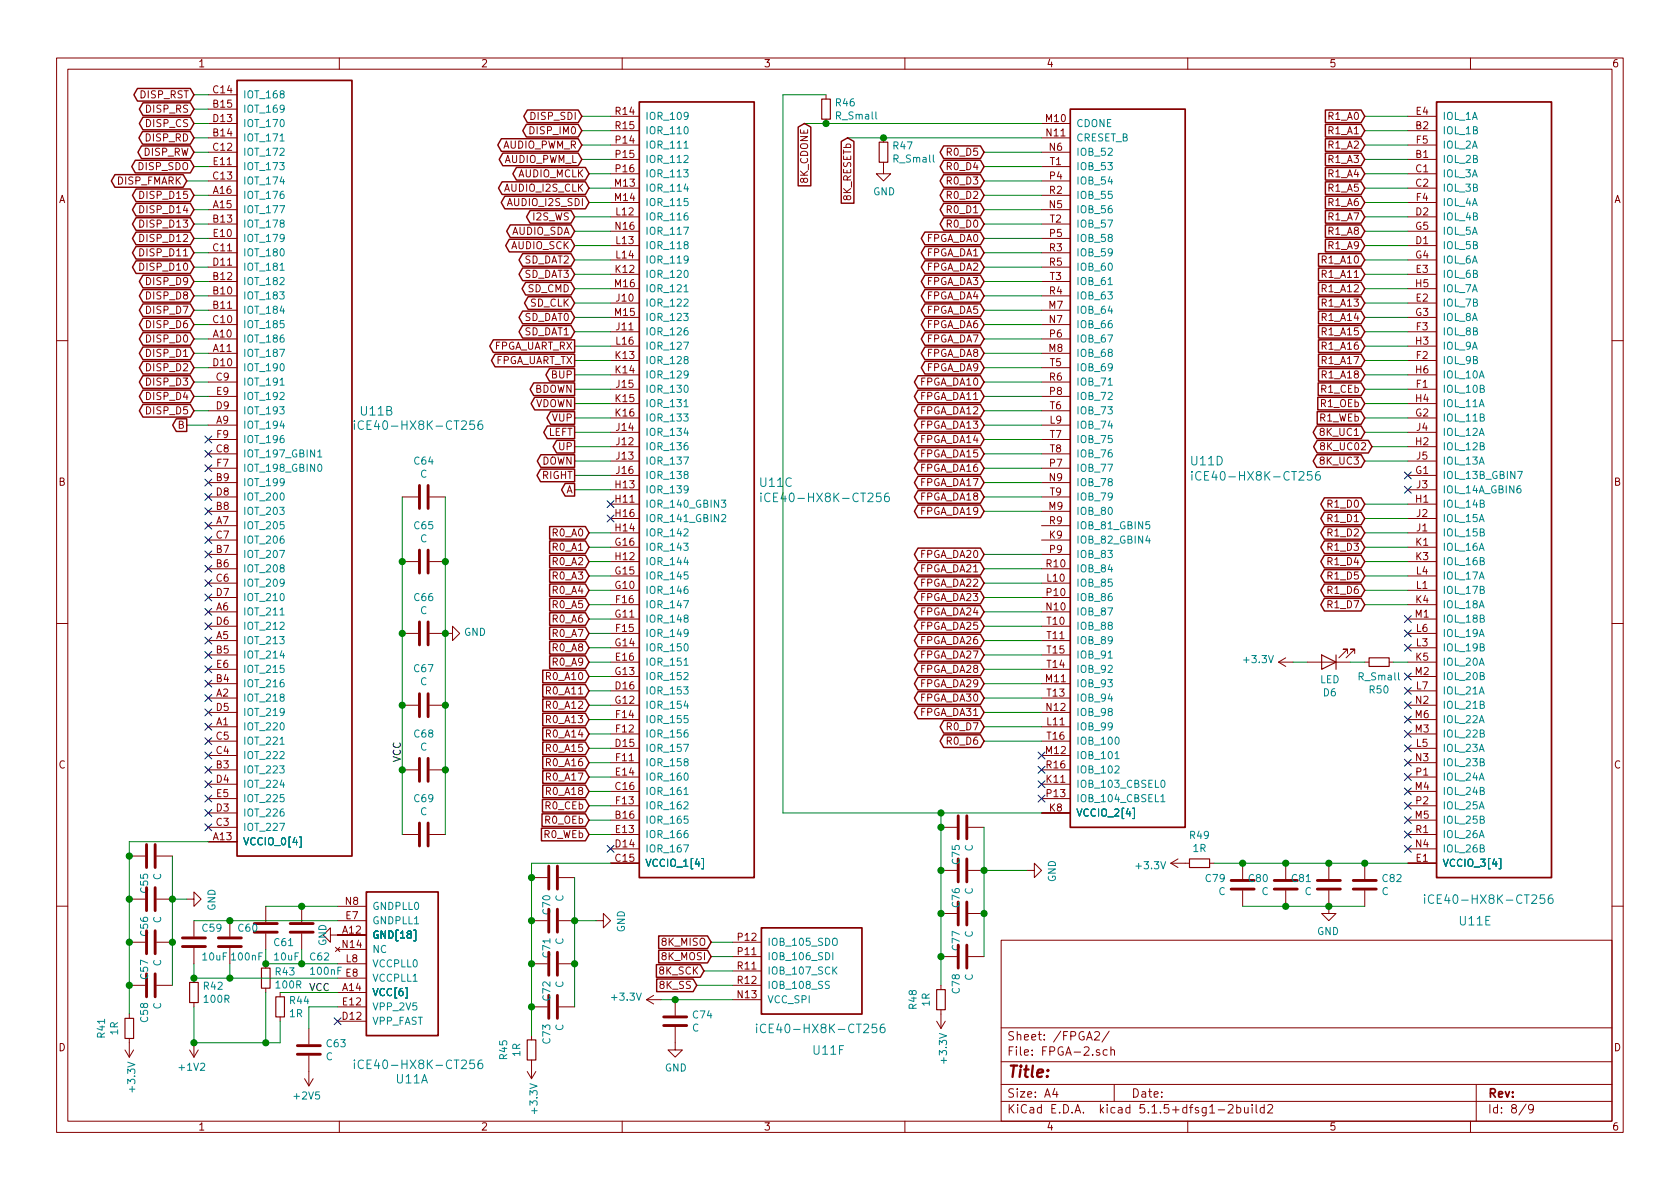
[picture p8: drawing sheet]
<svg xmlns="http://www.w3.org/2000/svg" width="297mm" height="210mm" viewBox="0 0 297 210" stroke-linecap="round" stroke-linejoin="round" font-family="sans-serif">
<defs><g id="words">
<text font-size="2.8" fill="#840000" x="178" y="190.5">Title:</text>
<g font-size="2.1" fill="#008484">
<text x="63.9" y="73.5">U11B</text>
<text x="64.3" y="76">iCE40-HX8K-CT256</text>
<text x="210.7" y="82.3">U11D</text>
<text x="134.5" y="86.1">U11C</text>
<text x="136.2" y="88.8">iCE40-HX8K-CT256</text>
<text x="212.4" y="85">iCE40-HX8K-CT256</text>
<text x="253.5" y="159.8">iCE40-HX8K-CT256</text>
<text x="258.2" y="163.6">U11E</text>
<text x="135.4" y="182.7">iCE40-HX8K-CT256</text>
<text x="64.3" y="189">iCE40-HX8K-CT256</text>
<text x="70.1" y="191.6">U11A</text>
<text x="143.9" y="186.5">U11F</text>
</g>
<g font-size="2.1" fill="#840000">
<text x="178" y="184">Sheet: /FPGA2/</text>
<text x="178" y="186.7">File: FPGA-2.sch</text>
<text x="178" y="196.9">KiCad E.D.A. kicad 5.1.5+dfsg1-2build2</text>
<text x="178" y="194.1">Size: A4</text>
<text x="200" y="194.1">Date:</text>
<text x="263" y="194.1">Rev:</text>
<text x="263" y="196.9">Id: 8/9</text>
</g>
<g font-size="1.8" fill="#840000">
<text x="35" y="11.9">1</text>
<text x="85" y="11.9">2</text>
<text x="135" y="11.9">3</text>
<text x="185" y="11.9">4</text>
<text x="235" y="11.9">5</text>
<text x="285" y="11.9">6</text>
<text x="24.8" y="17.4">DISP_RST</text>
<text x="37.7" y="16.5">C14</text>
<text x="25.9" y="19.9">DISP_RS</text>
<text x="25.9" y="22.5">DISP_CS</text>
<text x="37.7" y="19">B15</text>
<text x="37.7" y="21.6">D13</text>
<text x="94" y="21.2">DISP_SDI</text>
<text x="94" y="23.7">DISP_IM0</text>
<text x="108.9" y="20.3">R14</text>
<text x="108.9" y="22.9">R15</text>
<text x="185" y="21.6">M10</text>
<text x="235" y="23.7">R1_A1</text>
<text x="235" y="21.2">R1_A0</text>
<text x="250.3" y="22.9">B2</text>
<text x="250.4" y="20.3">E4</text>
<text x="25.5" y="27.6">DISP_RW</text>
<text x="25.8" y="25">DISP_RD</text>
<text x="37.7" y="24.1">B14</text>
<text x="37.7" y="26.7">C12</text>
<text x="37.8" y="29.2">E11</text>
<text x="88.8" y="26.3">AUDIO_PWM_R</text>
<text x="89" y="28.8">AUDIO_PWM_L</text>
<text x="108.9" y="25.4">P14</text>
<text x="108.9" y="27.9">P15</text>
<text x="167.7" y="27.6">R0_D5</text>
<text x="185.1" y="24.1">N11</text>
<text x="185.6" y="26.7">N6</text>
<text x="185.7" y="29.2">T1</text>
<text x="235" y="28.8">R1_A3</text>
<text x="235" y="26.3">R1_A2</text>
<text x="250.3" y="27.9">B1</text>
<text x="250.4" y="25.4">F5</text>
<text x="10.4" y="35.9">A</text>
<text x="20.7" y="32.6">DISP_FMARK</text>
<text x="24.6" y="30.1">DISP_SDO</text>
<text x="25.1" y="35.2">DISP_D15</text>
<text x="37.7" y="31.7">C13</text>
<text x="37.7" y="34.3">A16</text>
<text x="89.4" y="33.9">AUDIO_I2S_CLK</text>
<text x="91.6" y="31.4">AUDIO_MCLK</text>
<text x="108.8" y="33">M13</text>
<text x="108.8" y="35.6">M14</text>
<text x="108.9" y="30.5">P16</text>
<text x="142.9" y="32.3" transform="rotate(-90 142.9 32.3)">8K_CDONE</text>
<text x="150.5" y="35.4" transform="rotate(-90 150.5 35.4)">8K_RESETb</text>
<text x="167.7" y="32.6">R0_D3</text>
<text x="167.7" y="30.1">R0_D4</text>
<text x="167.7" y="35.2">R0_D2</text>
<text x="185.6" y="34.3">R2</text>
<text x="185.6" y="31.7">P4</text>
<text x="235" y="33.9">R1_A5</text>
<text x="235" y="31.4">R1_A4</text>
<text x="250.3" y="30.5">C1</text>
<text x="250.3" y="33">C2</text>
<text x="250.4" y="35.6">F4</text>
<text x="285.4" y="35.9">A</text>
<text x="25.1" y="40.3">DISP_D13</text>
<text x="25.1" y="37.7">DISP_D14</text>
<text x="37.7" y="36.8">A15</text>
<text x="37.7" y="39.4">B13</text>
<text x="37.8" y="41.9">E10</text>
<text x="90.1" y="36.4">AUDIO_I2S_SDI</text>
<text x="90.4" y="41.5">AUDIO_SDA</text>
<text x="94.3" y="39">I2S_WS</text>
<text x="108.9" y="40.6">N16</text>
<text x="109" y="38.1">L12</text>
<text x="167.7" y="40.3">R0_D0</text>
<text x="167.7" y="37.7">R0_D1</text>
<text x="185.6" y="36.8">N5</text>
<text x="185.6" y="41.9">P5</text>
<text x="185.7" y="39.4">T2</text>
<text x="235" y="41.5">R1_A8</text>
<text x="235" y="39">R1_A7</text>
<text x="235" y="36.4">R1_A6</text>
<text x="250.3" y="40.6">G5</text>
<text x="250.3" y="38.1">D2</text>
<text x="25.1" y="47.9">DISP_D10</text>
<text x="25.1" y="45.3">DISP_D11</text>
<text x="25.1" y="42.8">DISP_D12</text>
<text x="37.7" y="44.4">C11</text>
<text x="37.7" y="47">D11</text>
<text x="90.4" y="44.1">AUDIO_SCK</text>
<text x="92.8" y="46.6">SD_DAT2</text>
<text x="109" y="43.2">L13</text>
<text x="109" y="45.7">L14</text>
<text x="163.8" y="42.8">FPGA_DA0</text>
<text x="163.8" y="45.3">FPGA_DA1</text>
<text x="163.8" y="47.9">FPGA_DA2</text>
<text x="185.6" y="44.4">R3</text>
<text x="185.6" y="47">R5</text>
<text x="234" y="46.6">R1_A10</text>
<text x="235" y="44.1">R1_A9</text>
<text x="250.3" y="45.7">G4</text>
<text x="250.3" y="43.2">D1</text>
<text x="26.1" y="50.4">DISP_D9</text>
<text x="26.1" y="53">DISP_D8</text>
<text x="37.7" y="49.5">B12</text>
<text x="37.7" y="52.1">B10</text>
<text x="92.8" y="49.1">SD_DAT3</text>
<text x="93.3" y="51.7">SD_CMD</text>
<text x="108.8" y="50.8">M16</text>
<text x="108.9" y="48.3">K12</text>
<text x="109" y="53.3">J10</text>
<text x="163.8" y="50.4">FPGA_DA3</text>
<text x="163.8" y="53">FPGA_DA4</text>
<text x="185.6" y="52.1">R4</text>
<text x="185.7" y="49.5">T3</text>
<text x="234" y="51.7">R1_A12</text>
<text x="234" y="49.1">R1_A11</text>
<text x="250.3" y="50.8">H5</text>
<text x="250.4" y="48.3">E3</text>
<text x="250.4" y="53.3">E2</text>
<text x="26.1" y="58">DISP_D6</text>
<text x="26.1" y="55.5">DISP_D7</text>
<text x="37.7" y="54.6">B11</text>
<text x="37.7" y="57.1">C10</text>
<text x="37.7" y="59.7">A10</text>
<text x="92.8" y="59.3">SD_DAT1</text>
<text x="92.8" y="56.8">SD_DAT0</text>
<text x="93.7" y="54.2">SD_CLK</text>
<text x="108.8" y="55.9">M15</text>
<text x="109" y="58.4">J11</text>
<text x="163.8" y="58">FPGA_DA6</text>
<text x="163.8" y="55.5">FPGA_DA5</text>
<text x="185.5" y="54.6">M7</text>
<text x="185.6" y="57.1">N7</text>
<text x="185.6" y="59.7">P6</text>
<text x="234" y="56.8">R1_A14</text>
<text x="234" y="59.3">R1_A15</text>
<text x="234" y="54.2">R1_A13</text>
<text x="250.3" y="55.9">G3</text>
<text x="250.4" y="58.4">F3</text>
<text x="26.1" y="65.7">DISP_D2</text>
<text x="26.1" y="63.1">DISP_D1</text>
<text x="26.1" y="60.6">DISP_D0</text>
<text x="37.7" y="62.2">A11</text>
<text x="37.7" y="64.8">D10</text>
<text x="87.1" y="61.8">FPGA_UART_RX</text>
<text x="87.3" y="64.4">FPGA_UART_TX</text>
<text x="108.9" y="63.5">K13</text>
<text x="109" y="61">L16</text>
<text x="163.8" y="60.6">FPGA_DA7</text>
<text x="163.8" y="63.1">FPGA_DA8</text>
<text x="163.8" y="65.7">FPGA_DA9</text>
<text x="185.5" y="62.2">M8</text>
<text x="185.7" y="64.8">T5</text>
<text x="234" y="64.4">R1_A17</text>
<text x="234" y="61.8">R1_A16</text>
<text x="250.3" y="61">H3</text>
<text x="250.4" y="63.5">F2</text>
<text x="26.1" y="70.7">DISP_D4</text>
<text x="26.1" y="68.2">DISP_D3</text>
<text x="38.3" y="67.3">C9</text>
<text x="38.3" y="69.8">E9</text>
<text x="94.5" y="69.5">BDOWN</text>
<text x="97.6" y="66.9">BUP</text>
<text x="108.9" y="66">K14</text>
<text x="108.9" y="71.1">K15</text>
<text x="109" y="68.6">J15</text>
<text x="162.8" y="68.2">FPGA_DA10</text>
<text x="162.8" y="70.7">FPGA_DA11</text>
<text x="185.6" y="67.3">R6</text>
<text x="185.6" y="69.8">P8</text>
<text x="233.7" y="69.5">R1_CEb</text>
<text x="234" y="66.9">R1_A18</text>
<text x="250.3" y="66">H6</text>
<text x="250.3" y="71.1">H4</text>
<text x="250.4" y="68.6">F1</text>
<text x="26.1" y="73.3">DISP_D5</text>
<text x="31.5" y="75.8">B</text>
<text x="38.3" y="72.4">D9</text>
<text x="38.3" y="74.9">A9</text>
<text x="38.4" y="77.5">F9</text>
<text x="94.6" y="72">VDOWN</text>
<text x="96.9" y="77.1">LEFT</text>
<text x="97.7" y="74.5">VUP</text>
<text x="108.9" y="73.7">K16</text>
<text x="109" y="76.2">J14</text>
<text x="162.8" y="73.3">FPGA_DA12</text>
<text x="162.8" y="75.8">FPGA_DA13</text>
<text x="185.7" y="72.4">T6</text>
<text x="185.7" y="74.9">L9</text>
<text x="185.7" y="77.5">T7</text>
<text x="233.3" y="74.5">R1_WEb</text>
<text x="233.6" y="72">R1_OEb</text>
<text x="233.7" y="77.1">8K_UC1</text>
<text x="250.3" y="73.7">G2</text>
<text x="250.5" y="76.2">J4</text>
<text x="38.3" y="80">C8</text>
<text x="38.4" y="82.5">F7</text>
<text x="95.8" y="82.2">DOWN</text>
<text x="98.9" y="79.6">UP</text>
<text x="109" y="78.7">J12</text>
<text x="109" y="81.3">J13</text>
<text x="109" y="83.8">J16</text>
<text x="162.8" y="83.4">FPGA_DA16</text>
<text x="162.8" y="80.9">FPGA_DA15</text>
<text x="162.8" y="78.4">FPGA_DA14</text>
<text x="185.6" y="82.5">P7</text>
<text x="185.7" y="80">T8</text>
<text x="233.7" y="82.2">8K_UC3</text>
<text x="234" y="79.6">8K_UC02</text>
<text x="250.3" y="83.8">G1</text>
<text x="250.3" y="78.7">H2</text>
<text x="250.5" y="81.3">J5</text>
<text x="10.4" y="85.9">B</text>
<text x="38.3" y="85.1">B9</text>
<text x="38.3" y="87.6">D8</text>
<text x="95.8" y="84.7">RIGHT</text>
<text x="100.1" y="87.2">A</text>
<text x="108.9" y="86.4">H13</text>
<text x="108.9" y="88.9">H11</text>
<text x="162.8" y="86">FPGA_DA17</text>
<text x="162.8" y="88.5">FPGA_DA18</text>
<text x="185.6" y="85.1">N9</text>
<text x="185.7" y="87.6">T9</text>
<text x="235" y="89.8">R1_D0</text>
<text x="250.3" y="88.9">H1</text>
<text x="250.5" y="86.4">J3</text>
<text x="285.4" y="85.9">B</text>
<text x="38.3" y="90.2">B8</text>
<text x="38.3" y="92.7">A7</text>
<text x="38.3" y="95.2">C7</text>
<text x="97.8" y="94.9">R0_A0</text>
<text x="108.9" y="91.4">H16</text>
<text x="108.9" y="94">H14</text>
<text x="162.8" y="91.1">FPGA_DA19</text>
<text x="185.5" y="90.2">M9</text>
<text x="185.6" y="92.7">R9</text>
<text x="185.6" y="95.2">K9</text>
<text x="235" y="94.9">R1_D2</text>
<text x="235" y="92.3">R1_D1</text>
<text x="250.5" y="91.4">J2</text>
<text x="250.5" y="94">J1</text>
<text x="38.3" y="97.8">B7</text>
<text x="38.3" y="100.3">B6</text>
<text x="97.8" y="99.9">R0_A2</text>
<text x="97.8" y="97.4">R0_A1</text>
<text x="108.8" y="96.5">G16</text>
<text x="108.8" y="101.6">G15</text>
<text x="108.9" y="99.1">H12</text>
<text x="162.8" y="101.2">FPGA_DA21</text>
<text x="162.8" y="98.7">FPGA_DA20</text>
<text x="185.1" y="100.3">R10</text>
<text x="185.6" y="97.8">P9</text>
<text x="235" y="99.9">R1_D4</text>
<text x="235" y="97.4">R1_D3</text>
<text x="250.3" y="96.5">K1</text>
<text x="250.3" y="99.1">K3</text>
<text x="250.4" y="101.6">L4</text>
<text x="38.3" y="102.9">C6</text>
<text x="38.3" y="105.4">D7</text>
<text x="38.3" y="107.9">A6</text>
<text x="97.8" y="102.5">R0_A3</text>
<text x="97.8" y="107.6">R0_A5</text>
<text x="97.8" y="105">R0_A4</text>
<text x="108.8" y="104.1">G10</text>
<text x="109" y="106.7">F16</text>
<text x="162.8" y="106.3">FPGA_DA23</text>
<text x="162.8" y="103.8">FPGA_DA22</text>
<text x="185.1" y="107.9">N10</text>
<text x="185.1" y="105.4">P10</text>
<text x="185.2" y="102.9">L10</text>
<text x="235" y="107.6">R1_D7</text>
<text x="235" y="105">R1_D6</text>
<text x="235" y="102.5">R1_D5</text>
<text x="250.3" y="106.7">K4</text>
<text x="250.4" y="104.1">L1</text>
<text x="38.3" y="110.5">D6</text>
<text x="38.3" y="113">A5</text>
<text x="97.8" y="110.1">R0_A6</text>
<text x="97.8" y="112.6">R0_A7</text>
<text x="108.8" y="109.2">G11</text>
<text x="109" y="111.8">F15</text>
<text x="162.8" y="111.4">FPGA_DA25</text>
<text x="162.8" y="108.8">FPGA_DA24</text>
<text x="162.8" y="113.9">FPGA_DA26</text>
<text x="185.2" y="110.5">T10</text>
<text x="185.2" y="113">T11</text>
<text x="250.2" y="109.2">M1</text>
<text x="250.4" y="111.8">L6</text>
<text x="38.3" y="115.6">B5</text>
<text x="38.3" y="118.1">E6</text>
<text x="97.8" y="117.7">R0_A9</text>
<text x="97.8" y="115.2">R0_A8</text>
<text x="108.8" y="114.3">G14</text>
<text x="108.8" y="119.4">G13</text>
<text x="108.9" y="116.8">E16</text>
<text x="162.8" y="119">FPGA_DA28</text>
<text x="162.8" y="116.5">FPGA_DA27</text>
<text x="185.2" y="115.6">T15</text>
<text x="185.2" y="118.1">T14</text>
<text x="250.2" y="119.4">M2</text>
<text x="250.3" y="116.8">K5</text>
<text x="250.4" y="114.3">L3</text>
<text x="38.3" y="120.6">B4</text>
<text x="38.3" y="123.2">A2</text>
<text x="38.3" y="125.7">D5</text>
<text x="96.9" y="125.3">R0_A12</text>
<text x="96.9" y="122.8">R0_A11</text>
<text x="96.9" y="120.3">R0_A10</text>
<text x="108.8" y="124.5">G12</text>
<text x="108.9" y="121.9">D16</text>
<text x="162.8" y="124.1">FPGA_DA30</text>
<text x="162.8" y="121.5">FPGA_DA29</text>
<text x="185" y="120.6">M11</text>
<text x="185.1" y="125.7">N12</text>
<text x="185.2" y="123.2">T13</text>
<text x="250.3" y="124.5">N2</text>
<text x="250.4" y="121.9">L7</text>
<text x="38.3" y="128.3">A1</text>
<text x="38.3" y="130.8">C5</text>
<text x="96.9" y="127.9">R0_A13</text>
<text x="96.9" y="130.4">R0_A14</text>
<text x="109" y="127">F14</text>
<text x="109" y="129.5">F12</text>
<text x="162.8" y="126.6">FPGA_DA31</text>
<text x="167.7" y="129.2">R0_D7</text>
<text x="167.7" y="131.7">R0_D6</text>
<text x="185.2" y="128.3">L11</text>
<text x="185.2" y="130.8">T16</text>
<text x="250.2" y="127">M6</text>
<text x="250.2" y="129.5">M3</text>
<text x="10.4" y="135.9">C</text>
<text x="38.3" y="133.3">C4</text>
<text x="38.3" y="135.9">B3</text>
<text x="96.9" y="133">R0_A15</text>
<text x="96.9" y="135.5">R0_A16</text>
<text x="108.9" y="132.1">D15</text>
<text x="108.9" y="137.2">E14</text>
<text x="109" y="134.6">F11</text>
<text x="185" y="133.3">M12</text>
<text x="185.1" y="135.9">R16</text>
<text x="250.3" y="134.6">N3</text>
<text x="250.4" y="137.2">P1</text>
<text x="250.4" y="132.1">L5</text>
<text x="285.4" y="135.9">C</text>
<text x="38.3" y="138.4">D4</text>
<text x="38.3" y="143.5">D3</text>
<text x="38.3" y="141">E5</text>
<text x="96.6" y="143.1">R0_CEb</text>
<text x="96.9" y="138">R0_A17</text>
<text x="96.9" y="140.6">R0_A18</text>
<text x="108.9" y="139.7">C16</text>
<text x="109" y="142.2">F13</text>
<text x="185.1" y="138.4">K11</text>
<text x="185.1" y="141">P13</text>
<text x="185.6" y="143.5">K8</text>
<text x="250.2" y="139.7">M4</text>
<text x="250.4" y="142.2">P2</text>
<text x="37.7" y="148.6">A13</text>
<text x="38.3" y="146">C3</text>
<text x="96.2" y="148.2">R0_WEb</text>
<text x="96.5" y="145.7">R0_OEb</text>
<text x="108.9" y="144.8">B16</text>
<text x="108.9" y="149.9">D14</text>
<text x="108.9" y="147.3">E13</text>
<text x="250.2" y="144.8">M5</text>
<text x="250.3" y="147.3">R1</text>
<text x="250.3" y="149.9">N4</text>
<text x="108.9" y="152.4">C15</text>
<text x="250.4" y="152.4">E1</text>
<text x="61.1" y="160">N8</text>
<text x="60.6" y="165.1">A12</text>
<text x="60.6" y="167.6">N14</text>
<text x="61.2" y="162.6">E7</text>
<text x="117.2" y="167.3">8K_MISO</text>
<text x="130.5" y="166.4">P12</text>
<text x="55.1" y="172.4">100nF E8</text>
<text x="61.2" y="170.2">L8</text>
<text x="116.7" y="172.3">8K_SCK</text>
<text x="117.2" y="169.8">8K_MOSI</text>
<text x="130.5" y="171.4">R11</text>
<text x="130.5" y="174">R12</text>
<text x="130.5" y="168.9">P11</text>
<text x="60.6" y="175.3">A14</text>
<text x="60.7" y="177.8">E12</text>
<text x="116.8" y="174.9">8K_SS</text>
<text x="130.5" y="176.5">N13</text>
<text x="10.4" y="185.9">D</text>
<text x="60.6" y="180.3">D12</text>
<text x="285.4" y="185.9">D</text>
<text x="35" y="199.9">1</text>
<text x="85" y="199.9">2</text>
<text x="135" y="199.9">3</text>
<text x="185" y="199.9">4</text>
<text x="235" y="199.9">5</text>
<text x="285" y="199.9">6</text>
</g>
<g font-size="1.8" fill="#008484">
<text x="42.9" y="17.4">IOT_168</text>
<text x="42.9" y="19.9">IOT_169</text>
<text x="42.9" y="22.5">IOT_170</text>
<text x="114" y="21.2">IOR_109</text>
<text x="114" y="23.7">IOR_110</text>
<text x="147.8" y="18.8">R46</text>
<text x="148" y="21.1">R_Small</text>
<text x="190.2" y="22.5">CDONE</text>
<text x="255" y="21.2">IOL_1A</text>
<text x="255" y="23.7">IOL_1B</text>
<text x="42.9" y="25">IOT_171</text>
<text x="42.9" y="27.6">IOT_172</text>
<text x="114" y="26.3">IOR_111</text>
<text x="114" y="28.8">IOR_112</text>
<text x="158" y="26.4">R47</text>
<text x="158.1" y="28.7">R_Small</text>
<text x="190.2" y="25">CRESET_B</text>
<text x="190.2" y="27.6">IOB_52</text>
<text x="255" y="26.3">IOL_2A</text>
<text x="255" y="28.8">IOL_2B</text>
<text x="42.9" y="30.1">IOT_173</text>
<text x="42.9" y="32.6">IOT_174</text>
<text x="42.9" y="35.2">IOT_176</text>
<text x="114" y="31.4">IOR_113</text>
<text x="114" y="33.9">IOR_114</text>
<text x="154.4" y="34.5">GND</text>
<text x="190.2" y="30.1">IOB_53</text>
<text x="190.2" y="32.6">IOB_54</text>
<text x="190.2" y="35.2">IOB_55</text>
<text x="255" y="31.4">IOL_3A</text>
<text x="255" y="33.9">IOL_3B</text>
<text x="42.9" y="37.7">IOT_177</text>
<text x="42.9" y="40.3">IOT_178</text>
<text x="114" y="36.4">IOR_115</text>
<text x="114" y="39">IOR_116</text>
<text x="114" y="41.5">IOR_117</text>
<text x="190.2" y="37.7">IOB_56</text>
<text x="190.2" y="40.3">IOB_57</text>
<text x="255" y="36.4">IOL_4A</text>
<text x="255" y="39">IOL_4B</text>
<text x="255" y="41.5">IOL_5A</text>
<text x="42.9" y="42.8">IOT_179</text>
<text x="42.9" y="45.3">IOT_180</text>
<text x="42.9" y="47.9">IOT_181</text>
<text x="114" y="44.1">IOR_118</text>
<text x="114" y="46.6">IOR_119</text>
<text x="190.2" y="42.8">IOB_58</text>
<text x="190.2" y="45.3">IOB_59</text>
<text x="190.2" y="47.9">IOB_60</text>
<text x="255" y="44.1">IOL_5B</text>
<text x="255" y="46.6">IOL_6A</text>
<text x="42.9" y="50.4">IOT_182</text>
<text x="42.9" y="53">IOT_183</text>
<text x="114" y="49.1">IOR_120</text>
<text x="114" y="51.7">IOR_121</text>
<text x="190.2" y="50.4">IOB_61</text>
<text x="190.2" y="53">IOB_63</text>
<text x="255" y="49.1">IOL_6B</text>
<text x="255" y="51.7">IOL_7A</text>
<text x="42.9" y="55.5">IOT_184</text>
<text x="42.9" y="58">IOT_185</text>
<text x="114" y="54.2">IOR_122</text>
<text x="114" y="56.8">IOR_123</text>
<text x="114" y="59.3">IOR_126</text>
<text x="190.2" y="55.5">IOB_64</text>
<text x="190.2" y="58">IOB_66</text>
<text x="255" y="54.2">IOL_7B</text>
<text x="255" y="56.8">IOL_8A</text>
<text x="255" y="59.3">IOL_8B</text>
<text x="42.9" y="60.6">IOT_186</text>
<text x="42.9" y="63.1">IOT_187</text>
<text x="42.9" y="65.7">IOT_190</text>
<text x="114" y="61.8">IOR_127</text>
<text x="114" y="64.4">IOR_128</text>
<text x="190.2" y="60.6">IOB_67</text>
<text x="190.2" y="63.1">IOB_68</text>
<text x="190.2" y="65.7">IOB_69</text>
<text x="255" y="61.8">IOL_9A</text>
<text x="255" y="64.4">IOL_9B</text>
<text x="42.9" y="68.2">IOT_191</text>
<text x="42.9" y="70.7">IOT_192</text>
<text x="114" y="66.9">IOR_129</text>
<text x="114" y="69.5">IOR_130</text>
<text x="190.2" y="68.2">IOB_71</text>
<text x="190.2" y="70.7">IOB_72</text>
<text x="255" y="66.9">IOL_10A</text>
<text x="255" y="69.5">IOL_10B</text>
<text x="42.9" y="73.3">IOT_193</text>
<text x="42.9" y="75.8">IOT_194</text>
<text x="114" y="72">IOR_131</text>
<text x="114" y="74.5">IOR_133</text>
<text x="114" y="77.1">IOR_134</text>
<text x="190.2" y="73.3">IOB_73</text>
<text x="190.2" y="75.8">IOB_74</text>
<text x="255" y="72">IOL_11A</text>
<text x="255" y="74.5">IOL_11B</text>
<text x="255" y="77.1">IOL_12A</text>
<text x="42.9" y="78.4">IOT_196</text>
<text x="42.9" y="80.9">IOT_197_GBIN1</text>
<text x="42.9" y="83.4">IOT_198_GBIN0</text>
<text x="73.3" y="82.2">C64</text>
<text x="114" y="79.6">IOR_136</text>
<text x="114" y="82.2">IOR_137</text>
<text x="190.2" y="78.4">IOB_75</text>
<text x="190.2" y="80.9">IOB_76</text>
<text x="190.2" y="83.4">IOB_77</text>
<text x="255" y="79.6">IOL_12B</text>
<text x="255" y="82.2">IOL_13A</text>
<text x="42.9" y="86">IOT_199</text>
<text x="42.9" y="88.5">IOT_200</text>
<text x="74.3" y="84.5">C</text>
<text x="114" y="84.7">IOR_138</text>
<text x="114" y="87.2">IOR_139</text>
<text x="114" y="89.8">IOR_140_GBIN3</text>
<text x="190.2" y="86">IOB_78</text>
<text x="190.2" y="88.5">IOB_79</text>
<text x="255" y="84.7">IOL_13B_GBIN7</text>
<text x="255" y="87.2">IOL_14A_GBIN6</text>
<text x="255" y="89.8">IOL_14B</text>
<text x="42.9" y="91.1">IOT_203</text>
<text x="42.9" y="93.6">IOT_205</text>
<text x="73.3" y="93.6">C65</text>
<text x="74.3" y="95.9">C</text>
<text x="114" y="92.3">IOR_141_GBIN2</text>
<text x="114" y="94.9">IOR_142</text>
<text x="190.2" y="91.1">IOB_80</text>
<text x="190.2" y="93.6">IOB_81_GBIN5</text>
<text x="255" y="92.3">IOL_15A</text>
<text x="255" y="94.9">IOL_15B</text>
<text x="42.9" y="96.1">IOT_206</text>
<text x="42.9" y="98.7">IOT_207</text>
<text x="42.9" y="101.2">IOT_208</text>
<text x="114" y="97.4">IOR_143</text>
<text x="114" y="99.9">IOR_144</text>
<text x="190.2" y="96.1">IOB_82_GBIN4</text>
<text x="190.2" y="98.7">IOB_83</text>
<text x="190.2" y="101.2">IOB_84</text>
<text x="255" y="97.4">IOL_16A</text>
<text x="255" y="99.9">IOL_16B</text>
<text x="42.9" y="103.8">IOT_209</text>
<text x="42.9" y="106.3">IOT_210</text>
<text x="73.3" y="106.3">C66</text>
<text x="114" y="102.5">IOR_145</text>
<text x="114" y="105">IOR_146</text>
<text x="114" y="107.6">IOR_147</text>
<text x="190.2" y="103.8">IOB_85</text>
<text x="190.2" y="106.3">IOB_86</text>
<text x="255" y="102.5">IOL_17A</text>
<text x="255" y="105">IOL_17B</text>
<text x="255" y="107.6">IOL_18A</text>
<text x="42.9" y="108.8">IOT_211</text>
<text x="42.9" y="111.4">IOT_212</text>
<text x="42.9" y="113.9">IOT_213</text>
<text x="74.3" y="108.6">C</text>
<text x="82" y="112.4">GND</text>
<text x="114" y="110.1">IOR_148</text>
<text x="114" y="112.6">IOR_149</text>
<text x="190.2" y="108.8">IOB_87</text>
<text x="190.2" y="111.4">IOB_88</text>
<text x="190.2" y="113.9">IOB_89</text>
<text x="255" y="110.1">IOL_18B</text>
<text x="255" y="112.6">IOL_19A</text>
<text x="42.9" y="116.5">IOT_214</text>
<text x="42.9" y="119">IOT_215</text>
<text x="73.3" y="118.9">C67</text>
<text x="114" y="115.2">IOR_150</text>
<text x="114" y="117.7">IOR_151</text>
<text x="190.2" y="116.5">IOB_91</text>
<text x="190.2" y="119">IOB_92</text>
<text x="220.1" y="117.3">+3.3V</text>
<text x="255" y="115.2">IOL_19B</text>
<text x="255" y="117.7">IOL_20A</text>
<text x="42.9" y="121.5">IOT_216</text>
<text x="42.9" y="124.1">IOT_218</text>
<text x="74.3" y="121.2">C</text>
<text x="114" y="120.3">IOR_152</text>
<text x="114" y="122.8">IOR_153</text>
<text x="114" y="125.3">IOR_154</text>
<text x="190.2" y="121.5">IOB_93</text>
<text x="190.2" y="124.1">IOB_94</text>
<text x="233.4" y="120.8">LED</text>
<text x="234" y="123.1">D6</text>
<text x="240.4" y="120.3">R_Small</text>
<text x="242.2" y="122.6">R50</text>
<text x="255" y="120.3">IOL_20B</text>
<text x="255" y="122.8">IOL_21A</text>
<text x="255" y="125.3">IOL_21B</text>
<text x="42.9" y="126.6">IOT_219</text>
<text x="42.9" y="129.2">IOT_220</text>
<text x="42.9" y="131.7">IOT_221</text>
<text x="73.3" y="130.4">C68</text>
<text x="114" y="127.9">IOR_155</text>
<text x="114" y="130.4">IOR_156</text>
<text x="190.2" y="126.6">IOB_98</text>
<text x="190.2" y="129.2">IOB_99</text>
<text x="190.2" y="131.7">IOB_100</text>
<text x="255" y="127.9">IOL_22A</text>
<text x="255" y="130.4">IOL_22B</text>
<text x="42.9" y="134.2">IOT_222</text>
<text x="42.9" y="136.8">IOT_223</text>
<text x="74.3" y="132.7">C</text>
<text x="114" y="133">IOR_157</text>
<text x="114" y="135.5">IOR_158</text>
<text x="190.2" y="134.2">IOB_101</text>
<text x="190.2" y="136.8">IOB_102</text>
<text x="255" y="133">IOL_23A</text>
<text x="255" y="135.5">IOL_23B</text>
<text x="42.9" y="139.3">IOT_224</text>
<text x="42.9" y="141.9">IOT_225</text>
<text x="73.3" y="141.9">C69</text>
<text x="114" y="138">IOR_160</text>
<text x="114" y="140.6">IOR_161</text>
<text x="114" y="143.1">IOR_162</text>
<text x="190.2" y="139.3">IOB_103_CBSEL0</text>
<text x="190.2" y="141.9">IOB_104_CBSEL1</text>
<text x="255" y="138">IOL_24A</text>
<text x="255" y="140.6">IOL_24B</text>
<text x="255" y="143.1">IOL_25A</text>
<text x="42.9" y="144.4">IOT_226</text>
<text x="42.9" y="146.9">IOT_227</text>
<text x="42.9" y="149.5">VCCIO_0[4]</text>
<text x="74.3" y="144.2">C</text>
<text x="114" y="145.7">IOR_165</text>
<text x="114" y="148.2">IOR_166</text>
<text x="190.2" y="144.4">VCCIO_2[4]</text>
<text x="210.4" y="148.4">R49</text>
<text x="255" y="145.7">IOL_25B</text>
<text x="255" y="148.2">IOL_26A</text>
<text x="28.5" y="155.6" transform="rotate(-90 28.5 155.6)">C</text>
<text x="114" y="150.7">IOR_167</text>
<text x="114" y="153.3">VCCIO_1[4]</text>
<text x="169.7" y="152.7" transform="rotate(-90 169.7 152.7)">C75</text>
<text x="172" y="150.6" transform="rotate(-90 172 150.6)">C</text>
<text x="201" y="153.7">+3.3V</text>
<text x="211" y="150.7">1R</text>
<text x="213.2" y="156">C79</text>
<text x="220.9" y="156">C80</text>
<text x="228.5" y="156">C81</text>
<text x="244.5" y="156">C82</text>
<text x="255" y="150.7">IOL_26B</text>
<text x="255" y="153.3">VCCIO_3[4]</text>
<text x="26.2" y="157.8" transform="rotate(-90 26.2 157.8)">C55</text>
<text x="38.1" y="161.1" transform="rotate(-90 38.1 161.1)">GND</text>
<text x="65.8" y="160.9">GNDPLL0</text>
<text x="97.3" y="161.6" transform="rotate(-90 97.3 161.6)">C70</text>
<text x="99.6" y="159.5" transform="rotate(-90 99.6 159.5)">C</text>
<text x="169.7" y="160.4" transform="rotate(-90 169.7 160.4)">C76</text>
<text x="172" y="158.2" transform="rotate(-90 172 158.2)">C</text>
<text x="186.7" y="156" transform="rotate(-90 186.7 156)">GND</text>
<text x="215.4" y="158.3">C</text>
<text x="223.1" y="158.3">C</text>
<text x="230.7" y="158.3">C</text>
<text x="244.3" y="158.3">C</text>
<text x="26.2" y="165.4" transform="rotate(-90 26.2 165.4)">C56</text>
<text x="28.5" y="163.3" transform="rotate(-90 28.5 163.3)">C</text>
<text x="35.8" y="164.8">C59</text>
<text x="42.2" y="164.8">C60</text>
<text x="48.5" y="167.3">C61</text>
<text x="57.7" y="167.3" transform="rotate(-90 57.7 167.3)">GND</text>
<text x="65.8" y="163.4">GNDPLL1</text>
<text x="65.8" y="166">GND[18]</text>
<text x="99.6" y="167.1" transform="rotate(-90 99.6 167.1)">C</text>
<text x="110.5" y="164.9" transform="rotate(-90 110.5 164.9)">GND</text>
<text x="135.6" y="167.3">IOB_105_SDO</text>
<text x="169.7" y="168" transform="rotate(-90 169.7 168)">C77</text>
<text x="172" y="165.8" transform="rotate(-90 172 165.8)">C</text>
<text x="232.9" y="165.3">GND</text>
<text x="26.2" y="173.1" transform="rotate(-90 26.2 173.1)">C57</text>
<text x="28.5" y="170.9" transform="rotate(-90 28.5 170.9)">C</text>
<text x="35.9" y="169.8">10uF</text>
<text x="41.1" y="169.8">100nF</text>
<text x="48.6" y="169.8">10uF</text>
<text x="48.8" y="172.5">R43</text>
<text x="54.9" y="169.8">C62</text>
<text x="65.8" y="168.5">NC</text>
<text x="65.8" y="171.1">VCCPLL0</text>
<text x="65.8" y="173.6">VCCPLL1</text>
<text x="97.3" y="169.3" transform="rotate(-90 97.3 169.3)">C71</text>
<text x="135.6" y="169.8">IOB_106_SDI</text>
<text x="135.6" y="172.3">IOB_107_SCK</text>
<text x="172" y="173.4" transform="rotate(-90 172 173.4)">C</text>
<text x="28.5" y="178.5" transform="rotate(-90 28.5 178.5)">C</text>
<text x="36.1" y="175">R42</text>
<text x="36.2" y="177.3">100R</text>
<text x="48.9" y="174.8">100R</text>
<text x="51.2" y="179.9">1R</text>
<text x="51.3" y="177.6">R44</text>
<text x="65.8" y="176.1">VCC[6]</text>
<text x="65.8" y="178.7">VPP_2V5</text>
<text x="97.3" y="176.9" transform="rotate(-90 97.3 176.9)">C72</text>
<text x="99.6" y="174.7" transform="rotate(-90 99.6 174.7)">C</text>
<text x="108.3" y="177">+3.3V</text>
<text x="135.6" y="174.9">IOB_108_SS</text>
<text x="135.6" y="177.4">VCC_SPI</text>
<text x="162.1" y="178.4" transform="rotate(-90 162.1 178.4)">R48</text>
<text x="164.4" y="177.9" transform="rotate(-90 164.4 177.9)">1R</text>
<text x="169.7" y="175.6" transform="rotate(-90 169.7 175.6)">C78</text>
<text x="18.6" y="183.5" transform="rotate(-90 18.6 183.5)">R41</text>
<text x="20.9" y="183" transform="rotate(-90 20.9 183)">1R</text>
<text x="26.2" y="180.7" transform="rotate(-90 26.2 180.7)">C58</text>
<text x="57.8" y="185.2">C63</text>
<text x="65.8" y="181.2">VPP_FAST</text>
<text x="97.3" y="184.5" transform="rotate(-90 97.3 184.5)">C73</text>
<text x="99.6" y="182.3" transform="rotate(-90 99.6 182.3)">C</text>
<text x="122.4" y="182.4">C</text>
<text x="122.6" y="180.1">C74</text>
<text x="31.8" y="189.4">+1V2</text>
<text x="57.6" y="187.5">C</text>
<text x="89.7" y="187.3" transform="rotate(-90 89.7 187.3)">R45</text>
<text x="92" y="186.8" transform="rotate(-90 92 186.8)">1R</text>
<text x="117.6" y="189.5">GND</text>
<text x="167.4" y="187.8" transform="rotate(-90 167.4 187.8)">+3.3V</text>
<text x="23.9" y="192.9" transform="rotate(-90 23.9 192.9)">+3.3V</text>
<text x="52.1" y="194.4">+2V5</text>
<text x="95" y="196.7" transform="rotate(-90 95 196.7)">+3.3V</text>
</g>
<g font-size="1.8">
<text x="70.9" y="134.9" transform="rotate(-90 70.9 134.9)">VCC</text>
<text x="54.6" y="175.3">VCC</text>
</g>
</g></defs>
<g fill="none" stroke="#840000" stroke-width=".18">
<path d="M10 10.3h277v189.9h-277zM12 12.2h273v186.1h-273zM36.8 16.8h5.1M36.8 19.3h5.1M60 10.3v1.9M110 10.3v1.9M146 16.8v.7M160 10.3v1.9M210 10.3v1.9M260 10.3v1.9M36.8 21.8h5.1M36.8 24.4h5.1"/>
<path d="M36.8 26.9h5.1M36.8 29.5h5.1M36.8 32h5.1M36.8 34.5h5.1M36.8 37.1h5.1M36.8 39.6h5.1M107.9 20.6h5.1M107.9 23.1h5.1M107.9 25.6h5.1M107.9 28.2h5.1M107.9 30.7h5.1M107.9 33.3h5.1"/>
<path d="M107.9 35.8h5.1M107.9 38.3h5.1M146 21.1v.7M156.2 28.7v2h1.3l-1.3 1.3-1.3-1.3h1.3M156.2 24.4v.7M184.1 21.8h5.1M184.1 24.4h5.1M184.1 26.9h5.1M184.1 29.5h5.1M184.1 32h5.1M184.1 34.5h5.1M184.1 37.1h5.1"/>
<path d="M184.1 39.6h5.1M248.9 20.6h5.1M248.9 23.1h5.1M248.9 25.6h5.1M248.9 28.2h5.1M248.9 30.7h5.1M248.9 33.3h5.1M248.9 35.8h5.1M248.9 38.3h5.1M36.8 42.2h5.1M36.8 44.7h5.1M36.8 47.2h5.1"/>
<path d="M36.8 49.8h5.1M36.8 52.3h5.1M36.8 54.9h5.1M36.8 57.4h5.1M36.8 59.9h5.1M107.9 40.9h5.1M107.9 43.4h5.1M107.9 46h5.1M107.9 48.5h5.1M107.9 51h5.1M107.9 53.6h5.1M107.9 56.1h5.1"/>
<path d="M107.9 58.7h5.1M184.1 42.2h5.1M184.1 44.7h5.1M184.1 47.2h5.1M184.1 49.8h5.1M184.1 52.3h5.1M184.1 54.9h5.1M184.1 57.4h5.1M184.1 59.9h5.1M248.9 40.9h5.1M248.9 43.4h5.1M248.9 46h5.1"/>
<path d="M248.9 48.5h5.1M248.9 51h5.1M248.9 53.6h5.1M248.9 56.1h5.1M248.9 58.7h5.1M10 60.2h2M36.8 62.5h5.1M36.8 65h5.1M36.8 67.6h5.1M36.8 70.1h5.1M36.8 72.6h5.1M36.8 75.2h5.1"/>
<path d="M36.8 77.7h5.1M107.9 61.2h5.1M107.9 63.7h5.1M107.9 66.3h5.1M107.9 68.8h5.1M107.9 71.4h5.1M107.9 73.9h5.1M107.9 76.4h5.1M107.9 79h5.1M184.1 62.5h5.1M184.1 65h5.1M184.1 67.6h5.1"/>
<path d="M184.1 70.1h5.1M184.1 72.6h5.1M184.1 75.2h5.1M184.1 77.7h5.1M248.9 61.2h5.1M248.9 63.7h5.1M248.9 66.3h5.1M248.9 68.8h5.1M248.9 71.4h5.1M248.9 73.9h5.1M248.9 76.4h5.1M248.9 79h5.1"/>
<path d="M285 60.2h2M36.8 87.9h5.1M36.8 80.3h5.1M36.8 82.8h5.1M36.8 85.3h5.1M36.8 90.4h5.1M36.8 93h5.1M36.8 95.5h5.1M36.8 98h5.1M71.1 99.3h2.8M71.1 87.9h2.8M75.9 99.3h2.8"/>
<path d="M75.9 87.9h2.8M107.9 81.5h5.1M107.9 84.1h5.1M107.9 86.6h5.1M107.9 89.1h5.1M107.9 91.7h5.1M107.9 94.2h5.1M107.9 96.8h5.1M107.9 99.3h5.1M184.1 87.9h5.1M184.1 80.3h5.1M184.1 82.8h5.1"/>
<path d="M184.1 85.3h5.1M184.1 90.4h5.1M184.1 93h5.1M184.1 95.5h5.1M184.1 98h5.1M248.9 81.5h5.1M248.9 84.1h5.1M248.9 86.6h5.1M248.9 89.1h5.1M248.9 91.7h5.1M248.9 94.2h5.1M248.9 96.8h5.1"/>
<path d="M248.9 99.3h5.1M10 110.3h2M36.8 100.6h5.1M36.8 103.1h5.1M36.8 105.7h5.1M36.8 108.2h5.1M36.8 110.7h5.1M36.8 113.3h5.1M36.8 115.8h5.1M36.8 118.4h5.1M71.1 112h2.8M75.9 112h4.1v-1.3l1.3 1.3-1.3 1.3v-1.3"/>
<path d="M107.9 101.8h5.1M107.9 104.4h5.1M107.9 106.9h5.1M107.9 109.5h5.1M107.9 112h5.1M107.9 114.5h5.1M107.9 117.1h5.1M107.9 119.6h5.1M184.1 100.6h5.1M184.1 103.1h5.1M184.1 105.7h5.1M184.1 108.2h5.1"/>
<path d="M184.1 110.7h5.1M184.1 113.3h5.1M184.1 115.8h5.1M184.1 118.4h5.1M226.1 117.1h2.5M226.1 117.1l1.2 .8M227.3 116.3l-1.2 .8M231.1 117.1h7.7M238.3 115.6v-.8h-.8h.8l-1.6 1.5M239.5 115.6v-.8h-.7h.7l-1.5 1.5M241.3 117.1h.8M245.6 117.1h.8"/>
<path d="M248.9 101.8h5.1M248.9 104.4h5.1M248.9 106.9h5.1M248.9 109.5h5.1M248.9 112h5.1M248.9 114.5h5.1M248.9 117.1h5.1M248.9 119.6h5.1M285 110.3h2M36.8 136.1h5.1M36.8 120.9h5.1M36.8 123.4h5.1"/>
<path d="M36.8 126h5.1M36.8 128.5h5.1M36.8 131.1h5.1M36.8 133.6h5.1M36.8 138.7h5.1M71.1 124.7h2.8M71.1 136.1h2.8M75.9 124.7h2.8M75.9 136.1h2.8M107.9 122.2h5.1M107.9 124.7h5.1M107.9 127.2h5.1"/>
<path d="M107.9 129.8h5.1M107.9 132.3h5.1M107.9 134.9h5.1M107.9 137.4h5.1M107.9 139.9h5.1M184.1 136.1h5.1M184.1 120.9h5.1M184.1 123.4h5.1M184.1 126h5.1M184.1 128.5h5.1M184.1 131.1h5.1M184.1 133.6h5.1"/>
<path d="M184.1 138.7h5.1M248.9 122.2h5.1M248.9 124.7h5.1M248.9 127.2h5.1M248.9 129.8h5.1M248.9 132.3h5.1M248.9 134.9h5.1M248.9 137.4h5.1M248.9 139.9h5.1M22.9 151.4h2.8M22.9 159h2.8M27.7 151.4h2.8"/>
<path d="M27.7 159h2.8M33 159h1.3v1.3l1.3-1.3-1.3-1.3v1.3M36.8 141.2h5.1M36.8 143.8h5.1M36.8 146.3h5.1M36.8 148.8h5.1M71.1 147.6h2.8M75.9 147.6h2.8M94 155.2h2.8M98.8 155.2h2.8M107.9 142.5h5.1M107.9 145h5.1"/>
<path d="M107.9 147.6h5.1M107.9 150.1h5.1M107.9 152.6h5.1M166.4 146.3h2.8M166.4 153.9h2.8M171.2 146.3h2.8M171.2 153.9h2.8M181.6 153.9h1.3v1.3l1.2-1.3-1.2-1.3v1.3M184.1 141.2h5.1M184.1 143.8h5.1M207 152.6h3.3M207 152.6l1.3 .8"/>
<path d="M208.3 151.9l-1.3 .7M213.9 152.6h.7M219.7 152.6v2.8M219.7 157.5v2.8M227.3 152.6v2.8M227.3 157.5v2.8M234.9 157.5v4h-1.2l1.2 1.3 1.3-1.3h-1.3M234.9 152.6v2.8M241.3 152.6v2.8M241.3 157.5v2.8M248.9 142.5h5.1M248.9 145h5.1"/>
<path d="M248.9 147.6h5.1M248.9 150.1h5.1M248.9 152.6h5.1M10 160.2h2M22.9 166.6h2.8M22.9 174.2h2.8M22.9 179.3v.8M27.7 166.6h2.8M27.7 174.2h2.8M34.3 162.8v2.8M34.3 167.6v2.8M34.3 173v.7"/>
<path d="M34.3 177.3v.7M40.6 162.8v2.8M40.6 167.6v2.8M47 160.3v2.8M47 165.1v2.8M47 170.4v.8M47 174.7v.8M49.5 175.5v.8M49.5 179.8v.8M53.3 160.3v2.8M53.3 165.1v2.8M58.4 165.3v1.3l-1.3-1.3 1.3-1.2v1.2h6.4"/>
<path d="M59.3 167.5l.8 .8M59.7 160.3h5.1M59.7 162.8h5.1M59.7 167.9h5.1M59.7 170.4h5.1M59.7 173h5.1M59.7 175.5h5.1M59.7 178h5.1M60.1 167.5l-.8 .8M94 162.8h2.8M94 170.4h2.8M94 178h2.8"/>
<path d="M98.8 162.8h2.8M98.8 170.4h2.8M98.8 178h2.8M105.4 162.8h1.3v1.3l1.2-1.3-1.2-1.3v1.3M114.3 176.8h2.5M114.3 176.8l1.3 .7M115.6 176l-1.3 .8M119.4 176.8v2.8M129.5 166.6h5.1M129.5 169.2h5.1M129.5 171.7h5.1M129.5 174.2h5.1"/>
<path d="M129.5 176.8h5.1M166.4 169.2h2.8M166.4 161.5h2.8M166.4 174.2v.8M166.4 178.6v3.3M171.2 169.2h2.8M171.2 161.5h2.8M177 166.3h108v32h-108zM285 160.2h2M22.1 185.7l.8 1.2M22.9 183.6v3.3M23.6 185.7l-.7 1.2"/>
<path d="M33.5 185.7l.8 1.2M34.3 184.4v2.5M35.1 185.7l-.8 1.2M53.8 190.7l.8 1.3M54.6 181.9v2.8M54.6 186.7v5.3M55.4 190.7l-.8 1.3M59.7 180.6h5.1M60 198.3v1.9M93.2 189.5l.8 1.2M94 183.1v.8M94 187.4v3.3"/>
<path d="M94.7 189.5l-.7 1.2M110 198.3v1.9M119.4 181.6v4.1h1.2l-1.2 1.2-1.3-1.2h1.3M160 198.3v1.9M165.6 180.6l.8 1.3M167.1 180.6l-.7 1.3M177 194.8h108M177 191.8h108M177 187.8h108M177 181.8h108M186.5 192.5l-.4 1h1M186.8 193v1"/>
<path d="M193.5 182.6l.3-.2h.3l.3 .4-.9 1.1h.9M194.4 185.7a.37 .37 0 0 0-.6 .1l.1 .2 .5 .2 .1 .1-.2 .3-.5-.1M195.8 185.7l-.5-.1-.3 .3 .1 .6 .2 .1 .5-.1M196.1 182.3l-1.3 2M196.4 185.7h.1a.37 .37 0 0 1 .6 .1v.8M196.4 185.1v1.5M197 191.8v3M210 198.3v1.9M215.4 196.3h1.1M217.2 195.5l.2-.2h.4l.2 .5-.9 1h.9M218.7 195.9l.4-.1 .3 .3-.1 .6h-.6M218.7 195.3v1.5"/>
<path d="M220 195.8l.1 .9 .3 .1 .3-.1M220.7 195.8v1M221.4 195.3v.2M221.4 195.8v1M222.1 195.3v1.3l.2 .2M223.5 195.9l-.4-.1-.3 .3 .1 .6 .2 .1 .4-.1M223.5 195.3v1.5M224.2 195.5l.2-.2h.3l.3 .5-.9 1h.9M260 198.3v1.9M261 191.8v6.5M269.8 195.2l-1.2 2M271.1 196l-.3 .3-.4-.1-.1-.2v-.4l.1-.2 .4-.1 .2 .2a1.19 1.19 0 0 1-.2 1.2l-.4 .1"/>
</g>
<path d="M41.9 14.2h20.3v137.2h-20.3zM113 18h20.3v137.2h-20.3zM189.2 19.3h20.3v127h-20.3zM254 18h20.3v137.2h-20.3zM64.8 157.7h12.7v25.4h-12.7zM134.6 164.1h17.8v15.2h-17.8z" fill="none" stroke="#840000" stroke-width=".3"/>
<g fill="none" stroke="#008484" stroke-width=".18">
<path d="M49.5 24.9h.7M121 27.6l.4-.1 .3 .3-.1 .2-.7 .7h.8M121 26.2h.7M121.2 32.5l-.2 .9h.7M49.5 47.8h.7M120.9 40.2h.8l-.5 1.2M121 53l.4-.1 .3 .3-.1 .2-.7 .7h.8M121 51.6h.7M195.9 50.3h.8M49.5 68.1h.7M56.2 79.9l.3-.4v1.3M62.7 74.4v.1"/>
<path d="M62.7 74.9v1M64.3 74.5a.62 .62 0 0 0-.8 .1 .62 .62 0 0 0-.2 .7 .56 .56 0 0 0 .3 .6 .56 .56 0 0 0 .7-.1M85.2 74.4a.59 .59 0 0 0-.7 .7v.5l.2 .3h.4l.2-.1 .1-.5-.2-.2-.4-.1-.3 .3M120.9 60.5h.8l-.5 1.3M121 71.9h.7M121.2 75.7l-.2 .9h.7M195.9 68.1h.8M56.2 80.8h.7M56.3 82.2l.2-.1a.67 .67 0 0 1 .4 .6 .67 .67 0 0 1-.4 .7l-.2-.2-.1-.3zM120.9 80.8h.8l-.5 1.3M121 93.6l.4-.1 .3 .4-.1 .2-.7 .7h.8M121.2 98.5l-.2 .9h.7"/>
<path d="M127.5 88.4h.8l-.4 .5 .4 .1v.6l-.2 .1-.6-.1M127.6 91.1l.5-.1 .2 .3v.2l-.8 .7h.8M134.5 87.2v.1M134.5 87.7v1M136.1 87.3a.62 .62 0 0 0-.7 0 .62 .62 0 0 0-.2 .8 .56 .56 0 0 0 .3 .5 .56 .56 0 0 0 .6 0M157.1 87.2a.59 .59 0 0 0-.7 .6v.6l.1 .2 .5 .1 .2-.1 .1-.5-.2-.3h-.4l-.3 .3M202.9 94.7l-.3 .9h.8M203.2 95.2v.9M203.3 92.2h-.7v.7l.2-.2 .4 .1 .1 .6-.2 .1-.5-.1M210.7 83.4v.1M210.7 83.9v1M212.3 83.5a.62 .62 0 0 0-.7 0 .62 .62 0 0 0-.2 .7 .56 .56 0 0 0 .3 .6 .56 .56 0 0 0 .6 0"/>
<path d="M233.3 83.4a.59 .59 0 0 0-.7 .6v.6l.1 .2 .5 .1 .2-.1 .1-.6-.2-.2h-.4l-.3 .2M268.3 83.4h.9l-.6 1.2M268.8 85.9l-.3 .1a.81 .81 0 0 0 0 1.2l.3-.1 .1-.5-.2-.2h-.2l-.3 .2M49.5 108.8h.7M120.9 106.2h.8l-.5 1.3M121 119l.4-.1 .3 .4-.1 .2-.7 .7h.8M121 117.6h.7M195.9 116.4h.8M49.5 131.6h.7M120.9 131.6h.8l-.5 1.3M121.2 123.9l-.2 .9h.7M197.2 133.2l.3-.3v1.3"/>
<path d="M197.2 135.6l.4-.2 .3 .4-.1 .2-.7 .7h.8M197.2 134.2h.7M197.3 130.5l.1-.2a.67 .67 0 0 1 .5 .7 .67 .67 0 0 1-.5 .6l-.1-.1-.1-.4zM205.4 138.1l.2-.1a.69 .69 0 0 1 .4 .6 .69 .69 0 0 1-.4 .6l-.2-.1-.1-.3zM53 148h.3v1.8h-.3M120.9 149.4h.8l-.5 1.3M121 141.9l.4-.1 .3 .3-.1 .2-.7 .7h.8M121 140.5h.7M124.1 151.8h.3v1.8h-.3M200.3 142.9h.3v1.8h-.3M205.3 140.9l.3-.4v1.3M205.3 141.8h.7"/>
<path d="M251.9 158.2v.2M251.9 158.7v1.1M253.5 158.4a.62 .62 0 0 0-.8 0 .62 .62 0 0 0-.1 .7 .56 .56 0 0 0 .2 .6 .56 .56 0 0 0 .7-.1M265 151.8h.4v1.8h-.4M274.4 158.2a.59 .59 0 0 0-.7 .7v.6l.2 .2 .4 .1 .2-.2 .1-.5-.2-.2-.4-.1-.3 .3M71.7 174.7h.3v1.8h-.3M73.2 164.5h.3v1.8h-.3M146.6 173.6l-.4-.1-.2 .2v.3l.5 .3 .1 .3-.2 .2-.5-.1M147.2 166.1a.45 .45 0 0 1 .8 0 .88 .88 0 0 1-.3 1.1l-.3-.1a1.07 1.07 0 0 1-.2-1zM147.2 168.4v1.3M147.4 171.5l.6 .8M148 171l-.8 .7"/>
<path d="M62.7 187.4v.2M62.7 188v1M64.3 187.6a.62 .62 0 0 0-.8 0 .62 .62 0 0 0-.2 .7 .56 .56 0 0 0 .3 .6 .56 .56 0 0 0 .7-.1M85.2 187.4a.59 .59 0 0 0-.7 .7v.6l.2 .2 .4 .1 .2-.2 .1-.5-.2-.2-.4-.1-.3 .3M133.8 181.1v.1M133.8 181.6v1M135.4 181.2a.62 .62 0 0 0-.8 0 .62 .62 0 0 0-.2 .8 .56 .56 0 0 0 .3 .5 .56 .56 0 0 0 .7 0M156.3 181.1a.59 .59 0 0 0-.7 .6v.6l.2 .2 .4 .1 .2-.1 .1-.5-.2-.3h-.4l-.3 .3"/>
</g>
<path d="M145.3 17.5h1.5v3.6h-1.5zM155.4 25.1h1.6v3.6h-1.6zM233.7 115.8l2.5 1.3-2.5 1.3zM236.2 115.8v2.6M242.1 116.3h3.5v1.6h-3.5zM210.3 151.9h3.6v1.5h-3.6zM33.5 173.7h1.6v3.6h-1.6zM46.2 171.2h1.6v3.5h-1.6zM48.8 176.3h1.5v3.5h-1.5zM165.6 175h1.5v3.6h-1.5zM22.1 180.1h1.5v3.5h-1.5zM93.2 183.9h1.5v3.5h-1.5z" fill="none" stroke="#840000" stroke-width=".2"/>
<g fill="none" stroke="#840000" stroke-width=".51">
<path d="M74.2 85.8v4.1M74.2 97.3v4M75.7 85.8v4.1M75.7 97.3v4M74.2 110v4M75.7 110v4M74.2 122.7v4M74.2 134.1v4.1M75.7 122.7v4M75.7 134.1v4.1M25.9 149.3v4.1M25.9 157v4"/>
<path d="M27.4 149.3v4.1M27.4 157v4M74.2 145.5v4.1M75.7 145.5v4.1M97 153.2v4M98.6 153.2v4M169.4 144.3v4M169.4 151.9v4.1M169.4 159.5v4.1M170.9 144.3v4M170.9 151.9v4.1M170.9 159.5v4.1"/>
<path d="M217.7 157.2h4M217.7 155.7h4M225.3 157.2h4.1M225.3 155.7h4.1M232.9 157.2h4.1M232.9 155.7h4.1M239.3 157.2h4M239.3 155.7h4M25.9 164.6v4.1M25.9 172.2v4.1M27.4 164.6v4.1M27.4 172.2v4.1"/>
<path d="M32.3 167.4h4M32.3 165.9h4M38.6 167.4h4.1M38.6 165.9h4.1M45 164.8h4M45 163.3h4M51.3 164.8h4.1M51.3 163.3h4.1M97 160.8v4M97 168.4v4.1M97 176v4.1M98.6 160.8v4"/>
<path d="M98.6 168.4v4.1M98.6 176v4.1M117.3 179.8h4.1M169.4 167.1v4.1M170.9 167.1v4.1M52.6 186.4h4M52.6 184.9h4M117.3 181.4h4.1"/>
</g>
<g fill="none" stroke="#008400" stroke-width=".18">
<path d="M34.3 16.8h2.5M34.3 19.3h2.5M146 16.8h-7.6v127h45.7M33 32h3.8M34.3 24.4h2.5M34.3 21.8h2.5M34.3 39.6h2.5M34.3 37.1h2.5M34.3 34.5h2.5M34.3 29.5h2.5M34.3 26.9h2.5M101.6 38.3h6.3"/>
<path d="M102.9 20.6h5M102.9 23.1h5M102.9 25.6h5M102.9 28.2h5M104.1 35.8h3.8M104.1 30.7h3.8M104.1 33.3h3.8M142.2 21.8h41.9M149.9 24.4h34.2M174 39.6h10.1M174 37.1h10.1M174 34.5h10.1"/>
<path d="M174 32h10.1M174 29.5h10.1M174 26.9h10.1M241.3 35.8h7.6M241.3 38.3h7.6M241.3 20.6h7.6M241.3 23.1h7.6M241.3 25.6h7.6M241.3 28.2h7.6M241.3 30.7h7.6M241.3 33.3h7.6M34.3 47.2h2.5"/>
<path d="M34.3 44.7h2.5M34.3 42.2h2.5M34.3 49.8h2.5M34.3 59.9h2.5M34.3 57.4h2.5M34.3 54.9h2.5M34.3 52.3h2.5M101.6 56.1h6.3M101.6 58.7h6.3M101.6 46h6.3M101.6 40.9h6.3M101.6 43.4h6.3"/>
<path d="M101.6 53.6h6.3M101.6 48.5h6.3M101.6 51h6.3M174 47.2h10.1M174 44.7h10.1M174 42.2h10.1M174 49.8h10.1M174 59.9h10.1M174 57.4h10.1M174 54.9h10.1M174 52.3h10.1M241.3 56.1h7.6"/>
<path d="M241.3 58.7h7.6M241.3 46h7.6M241.3 40.9h7.6M241.3 43.4h7.6M241.3 53.6h7.6M241.3 48.5h7.6M241.3 51h7.6M33 75.2h3.8M34.3 72.6h2.5M34.3 70.1h2.5M34.3 67.6h2.5M34.3 65h2.5"/>
<path d="M34.3 62.5h2.5M101.6 61.2h6.3M101.6 63.7h6.3M101.6 66.3h6.3M101.6 68.8h6.3M101.6 71.4h6.3M101.6 73.9h6.3M101.6 79h6.3M101.6 76.4h6.3M174 75.2h10.1M174 77.7h10.1M174 72.6h10.1"/>
<path d="M174 70.1h10.1M174 67.6h10.1M174 65h10.1M174 62.5h10.1M241.3 61.2h7.6M241.3 63.7h7.6M241.3 66.3h7.6M241.3 68.8h7.6M241.3 71.4h7.6M241.3 73.9h7.6M241.3 76.4h7.6M242.6 79h6.3"/>
<path d="M71.1 87.9v59.7M78.7 87.9v59.7M101.6 86.6h6.3M101.6 84.1h6.3M101.6 81.5h6.3M104.1 94.2h3.8M104.1 96.8h3.8M104.1 99.3h3.8M174 98h10.1M174 90.4h10.1M174 87.9h10.1M174 85.3h10.1"/>
<path d="M174 82.8h10.1M174 80.3h10.1M241.3 91.7h7.6M241.3 89.1h7.6M241.3 94.2h7.6M241.3 96.8h7.6M241.3 99.3h7.6M241.3 81.5h7.6M104.1 101.8h3.8M104.1 104.4h3.8M104.1 106.9h3.8M104.1 119.6h3.8"/>
<path d="M104.1 117.1h3.8M104.1 114.5h3.8M104.1 112h3.8M104.1 109.5h3.8M174 110.7h10.1M174 113.3h10.1M174 115.8h10.1M174 105.7h10.1M174 103.1h10.1M174 100.6h10.1M174 118.4h10.1M174 108.2h10.1"/>
<path d="M228.6 117.1h2.5M238.8 117.1h2.5M241.3 101.8h7.6M241.3 104.4h7.6M241.3 106.9h7.6M246.4 117.1h2.5M104.1 139.9h3.8M104.1 137.4h3.8M104.1 134.9h3.8M104.1 132.3h3.8M104.1 129.8h3.8M104.1 127.2h3.8"/>
<path d="M104.1 124.7h3.8M104.1 122.2h3.8M174 120.9h10.1M174 123.4h10.1M174 126h10.1M174 128.5h10.1M174 131.1h10.1M30.5 151.4v22.8M30.5 159h2.5M36.8 148.8h-13.9v30.5M101.6 155.2v22.8M104.1 147.6h3.8"/>
<path d="M104.1 145h3.8M104.1 142.5h3.8M107.9 152.6h-13.9v30.5M166.4 143.8v30.4M174 153.9h7.6M174 146.3v22.9M214.6 152.6h34.3M34.3 162.8h25.4M34.3 170.4v2.6h25.4M34.3 178v6.4h15.2v-3.8M40.6 170.4v2.6M47 160.3h12.7"/>
<path d="M47 167.9v2.5h12.7M47 175.5v8.9M49.5 175.5h10.2M53.3 167.9v2.5M59.7 178h-5.1v3.9M101.6 162.8h3.8M116.8 176.8h12.7M123.2 174.2h6.3M124.5 171.7h5M125.7 169.2h3.8M125.7 166.6h3.8M219.7 160.3h21.6"/>
</g>
<g fill="none" stroke="#840000" stroke-width=".25">
<path d="M24.3 15.6h9.4l.6 1.2-.6 1.1h-9.4l-.6-1.1zM25.3 18.2h8.4l.6 1.1-.6 1.1h-8.4l-.7-1.1zM93.2 19.5h9l.7 1.1-.7 1.1h-9l-.6-1.1zM234.3 19.5h6.4l.6 1.1-.6 1.1h-6.4zM20.3 30.9h12.1l.6 1.1-.6 1.1h-12.1l-.6-1.1zM23.9 28.3h9.8l.6 1.2-.6 1.1h-9.8l-.6-1.1zM24.1 33.4h9.6l.6 1.1-.6 1.2h-9.6l-.7-1.2zM24.1 38.5h9.6l.6 1.1-.6 1.1h-9.6l-.7-1.1zM24.1 36h9.6l.6 1.1-.6 1.1h-9.6l-.7-1.1zM25 25.8h8.7l.6 1.1-.6 1.1h-8.7l-.6-1.1zM25.2 23.3h8.5l.6 1.1-.6 1.1h-8.5l-.6-1.1zM25.3 20.7h8.4l.6 1.1-.6 1.2h-8.4l-.7-1.2z"/>
<path d="M88.6 24.5h13.6l.7 1.1-.7 1.2h-13.6l-.6-1.2zM88.8 32.2h14.7l.6 1.1-.6 1.1h-14.7l-.7-1.1zM88.9 27.1h13.3l.7 1.1-.7 1.1h-13.3l-.6-1.1zM89.3 34.7h14.2l.6 1.1-.6 1.1h-14.2l-.7-1.1zM90.2 39.8h10.8l.6 1.1-.6 1.1h-10.8l-.6-1.1zM91.3 29.6h12.2l.6 1.1-.6 1.1h-12.2l-.6-1.1zM93.1 22h9.1l.7 1.1-.7 1.1h-9.1l-.7-1.1zM93.7 37.2h7.3l.6 1.1-.6 1.2h-7.3l-.6-1.2zM141.1 22.5l1.1-.7 1.2 .7v10.4h-2.3zM148.7 25l1.2-.6 1.1 .6v10.9h-2.3zM166.9 38.5h6.5l.6 1.1-.6 1.1h-6.5l-.7-1.1zM166.9 36h6.5l.6 1.1-.6 1.1h-6.5l-.7-1.1z"/>
<path d="M166.9 30.9h6.5l.6 1.1-.6 1.1h-6.5l-.7-1.1zM166.9 25.8h6.5l.6 1.1-.6 1.1h-6.5l-.7-1.1zM166.9 28.3h6.5l.6 1.2-.6 1.1h-6.5l-.7-1.1zM166.9 33.4h6.5l.6 1.1-.6 1.2h-6.5l-.7-1.2zM234.3 27.1h6.4l.6 1.1-.6 1.1h-6.4zM234.3 39.8h6.4l.6 1.1-.6 1.1h-6.4zM234.3 37.2h6.4l.6 1.1-.6 1.2h-6.4zM234.3 34.7h6.4l.6 1.1-.6 1.1h-6.4zM234.3 32.2h6.4l.6 1.1-.6 1.1h-6.4zM234.3 29.6h6.4l.6 1.1-.6 1.1h-6.4zM234.3 24.5h6.4l.6 1.1-.6 1.2h-6.4zM234.3 22h6.4l.6 1.1-.6 1.1h-6.4z"/>
<path d="M24.1 46.1h9.6l.6 1.1-.6 1.2h-9.6l-.7-1.2zM24.1 43.6h9.6l.6 1.1-.6 1.1h-9.6l-.7-1.1zM24.1 41h9.6l.6 1.2-.6 1.1h-9.6l-.7-1.1zM25.3 48.7h8.4l.6 1.1-.6 1.1h-8.4l-.7-1.1zM25.3 58.8h8.4l.6 1.1-.6 1.2h-8.4l-.7-1.2zM25.3 56.3h8.4l.6 1.1-.6 1.1h-8.4l-.7-1.1zM25.3 53.7h8.4l.6 1.2-.6 1.1h-8.4l-.7-1.1zM25.3 51.2h8.4l.6 1.1-.6 1.1h-8.4l-.7-1.1zM90 42.3h11l.6 1.1-.6 1.1h-11l-.6-1.1zM92.4 57.6h8.6l.6 1.1-.6 1.1h-8.6l-.6-1.1zM92.4 55h8.6l.6 1.1-.6 1.1h-8.6l-.6-1.1zM92.4 47.4h8.6l.6 1.1-.6 1.1h-8.6l-.6-1.1z"/>
<path d="M92.4 44.9h8.6l.6 1.1-.6 1.1h-8.6l-.6-1.1zM92.9 49.9h8.1l.6 1.1-.6 1.2h-8.1l-.6-1.2zM93.4 52.5h7.6l.6 1.1-.6 1.1h-7.6l-.7-1.1zM163.5 41h9.9l.6 1.2-.6 1.1h-9.9l-.6-1.1zM163.5 43.6h9.9l.6 1.1-.6 1.1h-9.9l-.6-1.1zM163.5 46.1h9.9l.6 1.1-.6 1.2h-9.9l-.6-1.2zM163.5 48.7h9.9l.6 1.1-.6 1.1h-9.9l-.6-1.1zM163.5 51.2h9.9l.6 1.1-.6 1.1h-9.9l-.6-1.1zM163.5 56.3h9.9l.6 1.1-.6 1.1h-9.9l-.6-1.1zM163.5 53.7h9.9l.6 1.2-.6 1.1h-9.9l-.6-1.1zM163.5 58.8h9.9l.6 1.1-.6 1.2h-9.9l-.6-1.2zM233.1 49.9h7.6l.6 1.1-.6 1.2h-7.6z"/>
<path d="M233.1 47.4h7.6l.6 1.1-.6 1.1h-7.6zM233.1 44.9h7.6l.6 1.1-.6 1.1h-7.6zM233.1 55h7.6l.6 1.1-.6 1.1h-7.6zM233.1 57.6h7.6l.6 1.1-.6 1.1h-7.6zM233.1 52.5h7.6l.6 1.1-.6 1.1h-7.6zM234.3 42.3h6.4l.6 1.1-.6 1.1h-6.4zM25.3 71.5h8.4l.6 1.1-.6 1.2h-8.4l-.7-1.2zM25.3 69h8.4l.6 1.1-.6 1.1h-8.4l-.7-1.1zM25.3 66.4h8.4l.6 1.2-.6 1.1h-8.4l-.7-1.1zM25.3 63.9h8.4l.6 1.1-.6 1.1h-8.4l-.7-1.1zM25.3 61.4h8.4l.6 1.1-.6 1.1h-8.4l-.7-1.1zM31.2 74.1h1.8v2.2h-1.8l-.7-1.1z"/>
<path d="M87.2 60.1h14.4v2.2h-14.4l-.6-1.1zM87.5 62.6h14.1v2.3h-14.1l-.6-1.2zM94.4 67.7h7.2v2.2h-7.2l-.7-1.1zM94.5 70.3h7.1v2.2h-7.1l-.6-1.1zM96.8 75.3h4.8v2.3h-4.8l-.7-1.2zM97.2 65.2h4.4v2.2h-4.4l-.7-1.1zM97.3 72.8h4.3v2.2h-4.3l-.6-1.1zM98.4 77.9h3.2v2.2h-3.2l-.6-1.1zM162.3 79.1h11.1l.6 1.2-.6 1.1h-11.1l-.6-1.1zM162.3 76.6h11.1l.6 1.1-.6 1.1h-11.1l-.6-1.1zM162.3 66.4h11.1l.6 1.2-.6 1.1h-11.1l-.6-1.1zM162.3 69h11.1l.6 1.1-.6 1.1h-11.1l-.6-1.1z"/>
<path d="M162.3 71.5h11.1l.6 1.1-.6 1.2h-11.1l-.6-1.2zM162.3 74.1h11.1l.6 1.1-.6 1.1h-11.1l-.6-1.1zM163.5 61.4h9.9l.6 1.1-.6 1.1h-9.9l-.6-1.1zM163.5 63.9h9.9l.6 1.1-.6 1.1h-9.9l-.6-1.1zM232.8 75.3h7.9l.6 1.1-.6 1.2h-7.9l-.6-1.2zM232.9 77.9h9l.7 1.1-.7 1.1h-9l-.6-1.1zM232.9 72.8h7.8l.6 1.1-.6 1.1h-7.8zM233 70.3h7.7l.6 1.1-.6 1.1h-7.7zM233.1 67.7h7.6l.6 1.1-.6 1.1h-7.6zM233.1 65.2h7.6l.6 1.1-.6 1.1h-7.6zM233.1 62.6h7.6l.6 1.1-.6 1.2h-7.6zM233.1 60.1h7.6l.6 1.1-.6 1.1h-7.6z"/>
<path d="M95.6 83h6v2.2h-6l-.7-1.1zM95.6 80.4h6v2.2h-6l-.6-1.1zM97.2 98.2h6.3l.6 1.1-.6 1.1h-6.3zM97.2 95.7h6.3l.6 1.1-.6 1.1h-6.3zM97.2 93.1h6.3l.6 1.1-.6 1.1h-6.3zM99.9 85.5h1.7v2.2h-1.7l-.6-1.1zM162.3 84.2h11.1l.6 1.1-.6 1.2h-11.1l-.6-1.2zM162.3 99.5h11.1l.6 1.1-.6 1.1h-11.1l-.6-1.1zM162.3 96.9h11.1l.6 1.1-.6 1.2h-11.1l-.6-1.2zM162.3 89.3h11.1l.6 1.1-.6 1.1h-11.1l-.6-1.1zM162.3 86.8h11.1l.6 1.1-.6 1.1h-11.1l-.6-1.1zM162.3 81.7h11.1l.6 1.1-.6 1.1h-11.1l-.6-1.1z"/>
<path d="M232.8 80.4h7.9l.6 1.1-.6 1.1h-7.9l-.6-1.1zM234.2 93.1h6.5l.6 1.1-.6 1.1h-6.5l-.7-1.1zM234.2 98.2h6.5l.6 1.1-.6 1.1h-6.5l-.7-1.1zM234.2 95.7h6.5l.6 1.1-.6 1.1h-6.5l-.7-1.1zM234.2 90.6h6.5l.6 1.1-.6 1.1h-6.5l-.7-1.1zM234.2 88h6.5l.6 1.1-.6 1.2h-6.5l-.7-1.2zM96 118.5h7.5l.6 1.1-.6 1.1h-7.5zM97.2 108.4h6.3l.6 1.1-.6 1.1h-6.3zM97.2 100.7h6.3l.6 1.1-.6 1.2h-6.3zM97.2 116h6.3l.6 1.1-.6 1.1h-6.3zM97.2 113.4h6.3l.6 1.1-.6 1.2h-6.3zM97.2 110.9h6.3l.6 1.1-.6 1.1h-6.3z"/>
<path d="M97.2 105.8h6.3l.6 1.1-.6 1.1h-6.3zM97.2 103.3h6.3l.6 1.1-.6 1.1h-6.3zM162.3 109.6h11.1l.6 1.1-.6 1.2h-11.1l-.6-1.2zM162.3 107.1h11.1l.6 1.1-.6 1.1h-11.1l-.6-1.1zM162.3 104.5h11.1l.6 1.2-.6 1.1h-11.1l-.6-1.1zM162.3 102h11.1l.6 1.1-.6 1.1h-11.1l-.6-1.1zM162.3 112.2h11.1l.6 1.1-.6 1.1h-11.1l-.6-1.1zM162.3 119.8h11.1l.6 1.1-.6 1.1h-11.1l-.6-1.1zM162.3 117.2h11.1l.6 1.2-.6 1.1h-11.1l-.6-1.1zM162.3 114.7h11.1l.6 1.1-.6 1.1h-11.1l-.6-1.1zM234.2 105.8h6.5l.6 1.1-.6 1.1h-6.5l-.7-1.1zM234.2 103.3h6.5l.6 1.1-.6 1.1h-6.5l-.7-1.1z"/>
<path d="M234.2 100.7h6.5l.6 1.1-.6 1.2h-6.5l-.7-1.2zM96 123.6h7.5l.6 1.1-.6 1.1h-7.5zM96 126.1h7.5l.6 1.1-.6 1.2h-7.5zM96 128.7h7.5l.6 1.1-.6 1.1h-7.5zM96 131.2h7.5l.6 1.1-.6 1.1h-7.5zM96 121.1h7.5l.6 1.1-.6 1.1h-7.5zM96 133.8h7.5l.6 1.1-.6 1.1h-7.5zM96 136.3h7.5l.6 1.1-.6 1.1h-7.5zM96 138.8h7.5l.6 1.1-.6 1.2h-7.5zM162.3 124.9h11.1l.6 1.1-.6 1.1h-11.1l-.6-1.1zM162.3 122.3h11.1l.6 1.1-.6 1.2h-11.1l-.6-1.2zM166.9 127.4h6.5l.6 1.1-.6 1.1h-6.5l-.7-1.1z"/>
<path d="M166.9 129.9h6.5l.6 1.2-.6 1.1h-6.5l-.7-1.1zM95.7 146.5h7.8l.6 1.1-.6 1.1h-7.8zM95.8 143.9h7.7l.6 1.1-.6 1.1h-7.7zM95.9 141.4h7.6l.6 1.1-.6 1.1h-7.6zM116.1 170.6h7.7l.7 1.1-.7 1.1h-7.7zM116.1 173.1h6.5l.6 1.1-.6 1.2h-6.5zM116.5 165.5h8.6l.6 1.1-.6 1.1h-8.6zM116.5 168h8.6l.6 1.2-.6 1.1h-8.6z"/>
</g>
<g fill="#008400" stroke="#008400" stroke-width=".25">
<circle cx="78.7" cy="112" r=".51"/>
<circle cx="78.7" cy="99.3" r=".51"/>
<circle cx="71.1" cy="136.1" r=".51"/>
<circle cx="78.7" cy="124.7" r=".51"/>
<circle cx="71.1" cy="112" r=".51"/>
<circle cx="78.7" cy="136.1" r=".51"/>
<circle cx="71.1" cy="99.3" r=".51"/>
<circle cx="34.3" cy="173" r=".51"/>
<circle cx="94" cy="170.4" r=".51"/>
<circle cx="174" cy="153.9" r=".51"/>
<circle cx="166.4" cy="169.2" r=".51"/>
<circle cx="166.4" cy="146.3" r=".51"/>
<circle cx="166.4" cy="161.5" r=".51"/>
<circle cx="166.4" cy="153.9" r=".51"/>
<circle cx="101.6" cy="170.4" r=".51"/>
<circle cx="101.6" cy="162.8" r=".51"/>
<circle cx="94" cy="178" r=".51"/>
<circle cx="94" cy="155.2" r=".51"/>
<circle cx="166.4" cy="143.8" r=".51"/>
<circle cx="94" cy="162.8" r=".51"/>
<circle cx="30.5" cy="166.6" r=".51"/>
<circle cx="22.9" cy="174.2" r=".51"/>
<circle cx="22.9" cy="151.4" r=".51"/>
<circle cx="30.5" cy="159" r=".51"/>
<circle cx="22.9" cy="166.6" r=".51"/>
<circle cx="22.9" cy="159" r=".51"/>
<circle cx="71.1" cy="124.7" r=".51"/>
<circle cx="235" cy="152.6" r=".51"/>
<circle cx="174" cy="161.5" r=".51"/>
<circle cx="156.2" cy="24.4" r=".51"/>
<circle cx="146.1" cy="21.8" r=".51"/>
<circle cx="119.4" cy="176.8" r=".51"/>
<circle cx="34.3" cy="184.4" r=".51"/>
<circle cx="47" cy="184.4" r=".51"/>
<circle cx="47" cy="170.4" r=".51"/>
<circle cx="40.6" cy="173" r=".51"/>
<circle cx="40.6" cy="162.8" r=".51"/>
<circle cx="53.3" cy="160.3" r=".51"/>
<circle cx="241.3" cy="152.6" r=".51"/>
<circle cx="227.3" cy="160.3" r=".51"/>
<circle cx="235" cy="160.3" r=".51"/>
<circle cx="219.7" cy="152.6" r=".51"/>
<circle cx="227.3" cy="152.6" r=".51"/>
<circle cx="53.3" cy="170.4" r=".51"/>
</g>
<g fill="none" stroke="#000084" stroke-width=".18">
<path d="M36.2 79.6l1.2 1.3M36.2 77.1l1.2 1.2M37.4 79.6l-1.2 1.3M37.4 77.1l-1.2 1.2M36.2 100l1.2 1.2M36.2 97.4l1.2 1.2M36.2 94.9l1.2 1.2M36.2 92.3l1.2 1.3M36.2 89.8l1.2 1.2M36.2 87.3l1.2 1.2M36.2 84.7l1.2 1.2M36.2 82.2l1.2 1.2"/>
<path d="M37.4 100l-1.2 1.2M37.4 97.4l-1.2 1.2M37.4 94.9l-1.2 1.2M37.4 92.3l-1.2 1.3M37.4 89.8l-1.2 1.2M37.4 87.3l-1.2 1.2M37.4 84.7l-1.2 1.2M37.4 82.2l-1.2 1.2M107.3 91.1l1.3 1.2M107.3 88.5l1.3 1.3M108.6 91.1l-1.3 1.2M108.6 88.5l-1.3 1.3"/>
<path d="M248.3 86l1.2 1.2M248.3 83.5l1.2 1.2M249.5 86l-1.2 1.2M249.5 83.5l-1.2 1.2M36.2 110.1l1.2 1.2M36.2 112.7l1.2 1.2M36.2 115.2l1.2 1.2M36.2 117.7l1.2 1.3M36.2 107.6l1.2 1.2M36.2 105l1.2 1.3M36.2 102.5l1.2 1.2M37.4 110.1l-1.2 1.2"/>
<path d="M37.4 112.7l-1.2 1.2M37.4 115.2l-1.2 1.2M37.4 117.7l-1.2 1.3M37.4 107.6l-1.2 1.2M37.4 105l-1.2 1.3M37.4 102.5l-1.2 1.2M248.3 113.9l1.2 1.3M248.3 119l1.2 1.2M248.3 111.4l1.2 1.2M248.3 108.9l1.2 1.2M249.5 113.9l-1.2 1.3M249.5 119l-1.2 1.2"/>
<path d="M249.5 111.4l-1.2 1.2M249.5 108.9l-1.2 1.2M36.2 120.3l1.2 1.2M36.2 122.8l1.2 1.2M36.2 125.4l1.2 1.2M36.2 127.9l1.2 1.2M36.2 130.4l1.2 1.3M36.2 133l1.2 1.2M36.2 135.5l1.2 1.2M36.2 138.1l1.2 1.2M37.4 120.3l-1.2 1.2M37.4 122.8l-1.2 1.2"/>
<path d="M37.4 125.4l-1.2 1.2M37.4 127.9l-1.2 1.2M37.4 130.4l-1.2 1.3M37.4 133l-1.2 1.2M37.4 135.5l-1.2 1.2M37.4 138.1l-1.2 1.2M183.5 138.1l1.3 1.2M183.5 135.5l1.3 1.2M183.5 133l1.3 1.2M184.8 138.1l-1.3 1.2M184.8 135.5l-1.3 1.2M184.8 133l-1.3 1.2"/>
<path d="M248.3 139.3l1.2 1.3M248.3 136.8l1.2 1.2M248.3 134.3l1.2 1.2M248.3 131.7l1.2 1.2M248.3 129.2l1.2 1.2M248.3 126.6l1.2 1.3M248.3 124.1l1.2 1.2M248.3 121.6l1.2 1.2M249.5 139.3l-1.2 1.3M249.5 136.8l-1.2 1.2M249.5 134.3l-1.2 1.2M249.5 131.7l-1.2 1.2"/>
<path d="M249.5 129.2l-1.2 1.2M249.5 126.6l-1.2 1.3M249.5 124.1l-1.2 1.2M249.5 121.6l-1.2 1.2M36.2 140.6l1.2 1.2M36.2 143.1l1.2 1.3M36.2 145.7l1.2 1.2M37.4 140.6l-1.2 1.2M37.4 143.1l-1.2 1.3M37.4 145.7l-1.2 1.2M107.3 149.5l1.3 1.2M108.6 149.5l-1.3 1.2"/>
<path d="M183.5 140.6l1.3 1.2M184.8 140.6l-1.3 1.2M248.3 149.5l1.2 1.2M248.3 147l1.2 1.2M248.3 144.4l1.2 1.2M248.3 141.9l1.2 1.2M249.5 149.5l-1.2 1.2M249.5 147l-1.2 1.2M249.5 144.4l-1.2 1.2M249.5 141.9l-1.2 1.2M59.1 180l1.2 1.2M60.3 180l-1.2 1.2"/>
</g>
<use href="#words"/>
</svg>
